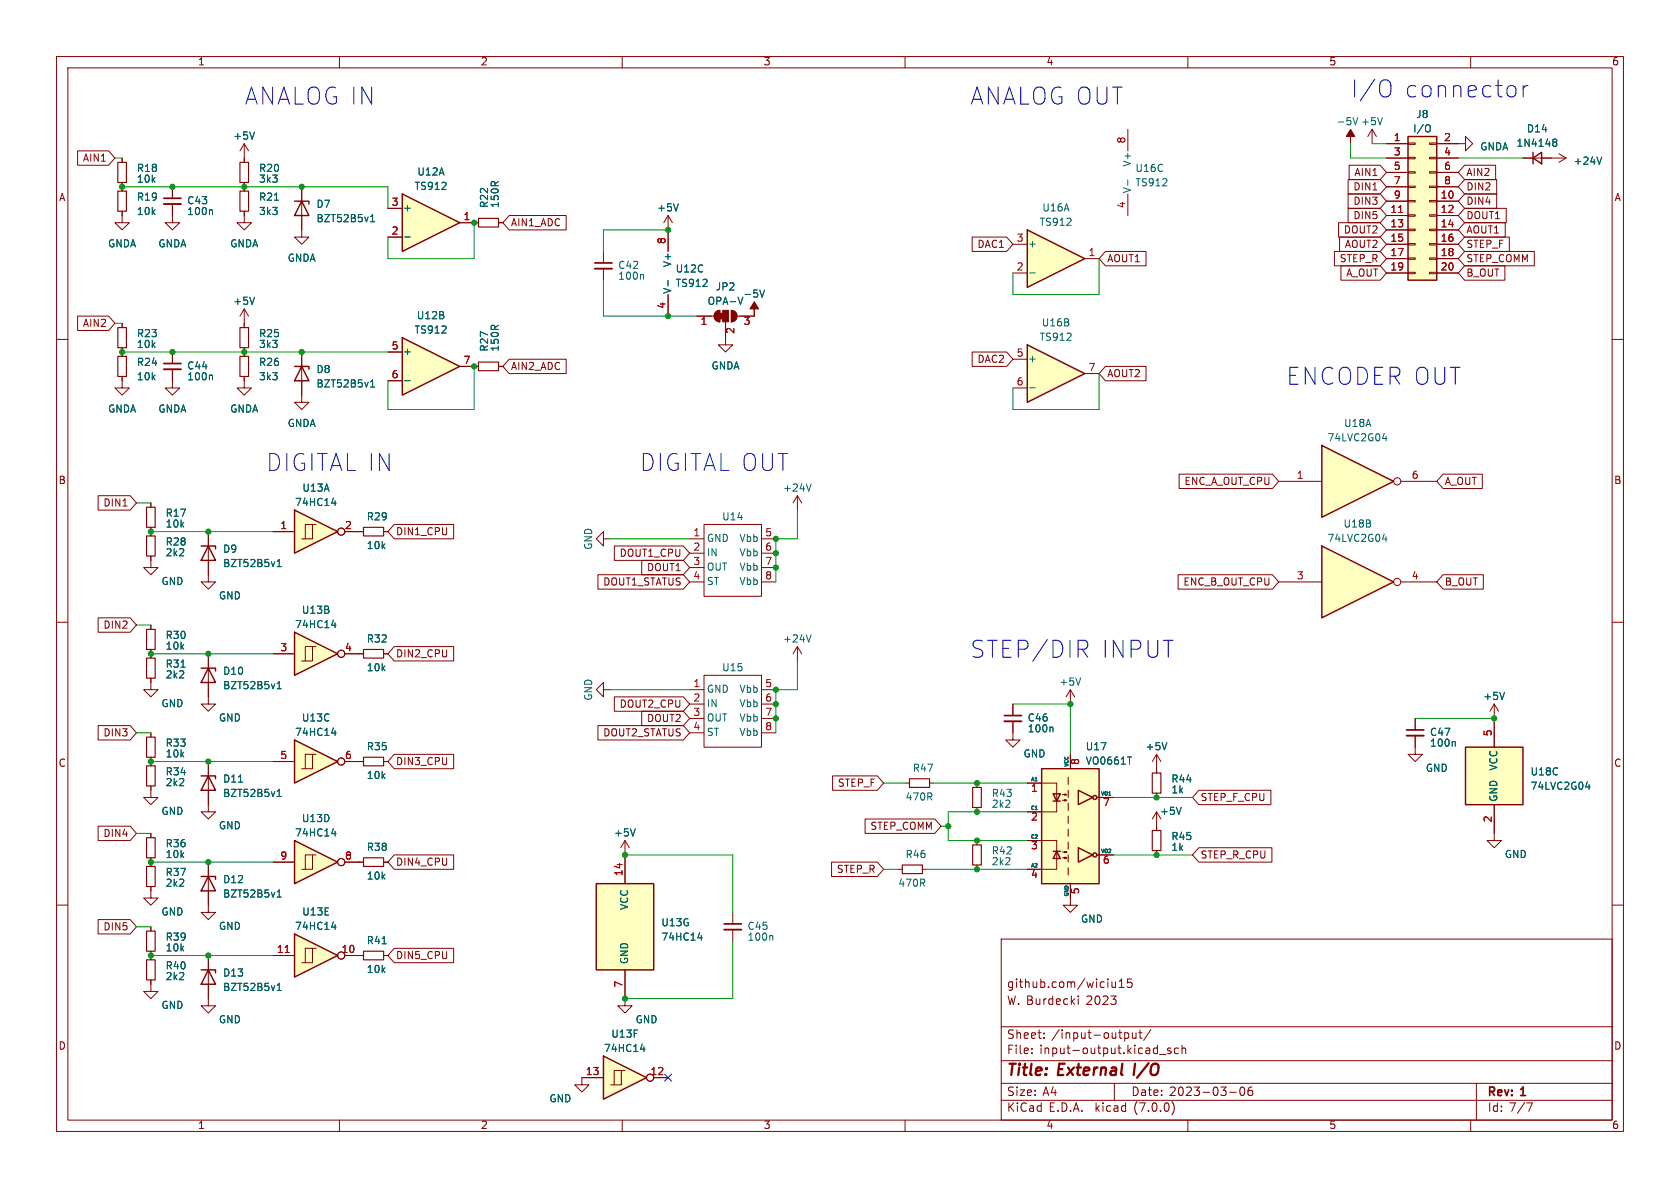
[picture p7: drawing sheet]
<svg xmlns="http://www.w3.org/2000/svg" width="297mm" height="210mm" viewBox="0 0 297 210" stroke-linecap="round" stroke-linejoin="round" font-family="sans-serif">
<defs><g id="words">
<g font-size="4.2" fill="#0000c2">
<text x="238.8" y="17.8">I/O</text>
<text x="248.1" y="17.8">connector</text>
<text x="43.2" y="19.1">ANALOG IN</text>
<text x="171.4" y="19.1">ANALOG OUT</text>
<text x="227.3" y="68.6">ENCODER OUT</text>
<text x="47" y="83.8">DIGITAL IN</text>
<text x="113" y="83.8">DIGITAL OUT</text>
<text x="171.4" y="116.8">STEP/DIR</text>
<text x="194.5" y="116.8">INPUT</text>
</g>
<g font-size="2.8" fill="#840000">
<text x="178" y="190.8">Title:</text>
<text x="187.1" y="190.8">External</text>
<text x="201.1" y="190.8">I/O</text>
</g>
<g font-size="2.1" fill="#840000">
<text x="178" y="177.9">W. Burdecki</text>
<text x="178" y="174.9">github.com/wiciu15</text>
<text x="192" y="177.9">2023</text>
<text x="178" y="183.9">Sheet:</text>
<text x="185.9" y="183.9">/input-output/</text>
<text x="178" y="186.6">File:</text>
<text x="183.8" y="186.6">input-output.kicad_sch</text>
<text x="178" y="196.8">KiCad</text>
<text x="178" y="194">Size:</text>
<text x="184.3" y="194">A4</text>
<text x="185.4" y="196.8">E.D.A.</text>
<text x="193.7" y="196.8">kicad</text>
<text x="200" y="194">Date:</text>
<text x="200.6" y="196.8">(7.0.0)</text>
<text x="206.7" y="194">2023-03-06</text>
<text x="263" y="194.2">Rev:</text>
<text x="263" y="196.8">Id: 7/7</text>
<text x="269" y="194.2">1</text>
</g>
<g font-size="1.8" fill="#840000">
<text x="35" y="11.8">1</text>
<text x="85" y="11.8">2</text>
<text x="135" y="11.8">3</text>
<text x="185" y="11.8">4</text>
<text x="235" y="11.8">5</text>
<text x="285" y="11.8">6</text>
<text x="14.5" y="28.9">AIN1</text>
<text x="10.4" y="35.8">A</text>
<text x="239.1" y="33.9">DIN1</text>
<text x="239.3" y="31.4">AIN1</text>
<text x="259.2" y="31.4">AIN2</text>
<text x="259.2" y="33.9">DIN2</text>
<text x="285.4" y="35.8">A</text>
<text x="90.3" y="40.3">AIN1_ADC</text>
<text x="237.4" y="41.6">DOUT2</text>
<text x="239.1" y="36.5">DIN3</text>
<text x="239.1" y="39">DIN5</text>
<text x="259.2" y="36.5">DIN4</text>
<text x="259.2" y="39">DOUT1</text>
<text x="259.2" y="41.6">AOUT1</text>
<text x="172.7" y="44.1">DAC1</text>
<text x="195.7" y="46.6">AOUT1</text>
<text x="236.7" y="46.6">STEP_R</text>
<text x="237.6" y="44.1">AOUT2</text>
<text x="259.2" y="44.1">STEP_F</text>
<text x="259.2" y="46.6">STEP_COMM</text>
<text x="237.9" y="49.2">A_OUT</text>
<text x="259.2" y="49.2">B_OUT</text>
<text x="14.5" y="58.1">AIN2</text>
<text x="90.3" y="65.7">AIN2_ADC</text>
<text x="172.7" y="64.4">DAC2</text>
<text x="195.7" y="67">AOUT2</text>
<text x="10.3" y="85.8">B</text>
<text x="18.2" y="89.8">DIN1</text>
<text x="209.3" y="86">ENC_A_OUT_CPU</text>
<text x="255.4" y="86">A_OUT</text>
<text x="285.3" y="85.8">B</text>
<text x="70" y="94.9">DIN1_CPU</text>
<text x="109.4" y="98.7">DOUT1_CPU</text>
<text x="114.3" y="101.2">DOUT1</text>
<text x="106.5" y="103.8">DOUT1_STATUS</text>
<text x="209.1" y="103.8">ENC_B_OUT_CPU</text>
<text x="255.4" y="103.8">B_OUT</text>
<text x="18.2" y="111.4">DIN2</text>
<text x="70" y="116.5">DIN2_CPU</text>
<text x="109.4" y="125.4">DOUT2_CPU</text>
<text x="18.2" y="130.5">DIN3</text>
<text x="106.5" y="130.5">DOUT2_STATUS</text>
<text x="114.3" y="127.9">DOUT2</text>
<text x="10.3" y="135.8">C</text>
<text x="70" y="135.5">DIN3_CPU</text>
<text x="285.3" y="135.8">C</text>
<text x="148" y="139.3">STEP_F</text>
<text x="212.2" y="141.9">STEP_F_CPU</text>
<text x="18.2" y="148.2">DIN4</text>
<text x="153.7" y="147">STEP_COMM</text>
<text x="70" y="153.3">DIN4_CPU</text>
<text x="147.8" y="154.6">STEP_R</text>
<text x="212.2" y="152">STEP_R_CPU</text>
<text x="18.2" y="164.7">DIN5</text>
<text x="70" y="169.8">DIN5_CPU</text>
<text x="10.3" y="185.8">D</text>
<text x="285.3" y="185.8">D</text>
<text x="35" y="199.8">1</text>
<text x="85" y="199.8">2</text>
<text x="135" y="199.8">3</text>
<text x="185" y="199.8">4</text>
<text x="235" y="199.8">5</text>
<text x="285" y="199.8">6</text>
</g>
<g font-size="1.8" fill="#006464">
<text x="236.2" y="22.4">-5V</text>
<text x="240.6" y="22.4">+5V</text>
<text x="249.8" y="23.7">I/O</text>
<text x="250.3" y="21.1">J8</text>
<text x="269.9" y="23.7">D14</text>
<text x="41.2" y="25">+5V</text>
<text x="200.2" y="29.6" transform="rotate(-90 200.2 29.6)">V+</text>
<text x="261.6" y="26.9">GNDA</text>
<text x="268" y="26.2">1N4148</text>
<text x="278.1" y="29.4">+24V</text>
<text x="24.1" y="32.6">10k</text>
<text x="24.1" y="30.7">R18</text>
<text x="24.1" y="35.8">R19</text>
<text x="45.7" y="35.8">R21</text>
<text x="45.7" y="30.7">R20</text>
<text x="45.7" y="32.6">3k3</text>
<text x="73.2" y="33.8">TS912</text>
<text x="73.7" y="31.3">U12A</text>
<text x="200.2" y="34.2" transform="rotate(-90 200.2 34.2)">V-</text>
<text x="200.7" y="30.7">U16C</text>
<text x="200.7" y="33.2">TS912</text>
<text x="24.1" y="38.3">10k</text>
<text x="33" y="36.4">C43</text>
<text x="33" y="38.3">100n</text>
<text x="45.7" y="38.3">3k3</text>
<text x="55.9" y="37">D7</text>
<text x="55.9" y="39.6">BZT52B5v1</text>
<text x="71.2" y="37.7">+</text>
<text x="86.6" y="36.8" transform="rotate(-90 86.6 36.8)">R22</text>
<text x="88.5" y="36.8" transform="rotate(-90 88.5 36.8)">150R</text>
<text x="116.1" y="37.7">+5V</text>
<text x="183.7" y="40.2">TS912</text>
<text x="184.2" y="37.7">U16A</text>
<text x="19" y="44">GNDA</text>
<text x="27.9" y="44">GNDA</text>
<text x="40.6" y="44">GNDA</text>
<text x="50.8" y="46.5">GNDA</text>
<text x="109.2" y="47.8">C42</text>
<text x="118.9" y="47.4" transform="rotate(-90 118.9 47.4)">V+</text>
<text x="181.7" y="44">+</text>
<text x="109.2" y="49.7">100n</text>
<text x="118.9" y="51.9" transform="rotate(-90 118.9 51.9)">V-</text>
<text x="119.4" y="48.5">U12C</text>
<text x="119.4" y="51">TS912</text>
<text x="126.5" y="51.6">JP2</text>
<text x="131.4" y="52.9">-5V</text>
<text x="24.1" y="59.9">R23</text>
<text x="41.2" y="54.2">+5V</text>
<text x="45.7" y="59.9">R25</text>
<text x="73.2" y="59.2">TS912</text>
<text x="73.6" y="56.7">U12B</text>
<text x="125" y="54.2">OPA-V</text>
<text x="184.1" y="58">U16B</text>
<text x="24.1" y="61.8">10k</text>
<text x="24.1" y="65">R24</text>
<text x="33" y="65.6">C44</text>
<text x="45.7" y="65">R26</text>
<text x="45.7" y="61.8">3k3</text>
<text x="71.2" y="63.1">+</text>
<text x="86.6" y="62.2" transform="rotate(-90 86.6 62.2)">R27</text>
<text x="88.5" y="62.2" transform="rotate(-90 88.5 62.2)">150R</text>
<text x="125.7" y="65.6">GNDA</text>
<text x="181.7" y="64.3">+</text>
<text x="183.7" y="60.5">TS912</text>
<text x="24.1" y="67.5">10k</text>
<text x="33" y="67.5">100n</text>
<text x="45.7" y="67.5">3k3</text>
<text x="55.9" y="66.2">D8</text>
<text x="55.9" y="68.8">BZT52B5v1</text>
<text x="19" y="73.2">GNDA</text>
<text x="27.9" y="73.2">GNDA</text>
<text x="40.6" y="73.2">GNDA</text>
<text x="50.8" y="75.8">GNDA</text>
<text x="237.5" y="75.8">U18A</text>
<text x="234.6" y="78.3">74LVC2G04</text>
<text x="52.1" y="89.7">74HC14</text>
<text x="53.4" y="87.2">U13A</text>
<text x="138.4" y="87.2">+24V</text>
<text x="29.2" y="91.6">R17</text>
<text x="29.2" y="93.5">10k</text>
<text x="64.8" y="92.3">R29</text>
<text x="127.6" y="92.3">U14</text>
<text x="237.5" y="93.5">U18B</text>
<text x="29.2" y="96.7">R28</text>
<text x="29.2" y="98.6">2k2</text>
<text x="39.4" y="98">D9</text>
<text x="39.4" y="100.5">BZT52B5v1</text>
<text x="64.8" y="97.3">10k</text>
<text x="105" y="97.2" transform="rotate(-90 105 97.2)">GND</text>
<text x="125" y="96.1">GND</text>
<text x="125" y="98.6">IN</text>
<text x="125" y="101.2">OUT</text>
<text x="130.6" y="96.1">Vbb</text>
<text x="130.6" y="98.6">Vbb</text>
<text x="130.6" y="101.2">Vbb</text>
<text x="234.6" y="96.1">74LVC2G04</text>
<text x="28.5" y="103.7">GND</text>
<text x="38.6" y="106.2">GND</text>
<text x="125" y="103.7">ST</text>
<text x="130.6" y="103.7">Vbb</text>
<text x="29.2" y="113.2">R30</text>
<text x="52.1" y="111.3">74HC14</text>
<text x="53.3" y="108.8">U13B</text>
<text x="64.8" y="113.9">R32</text>
<text x="138.4" y="113.9">+24V</text>
<text x="29.2" y="115.1">10k</text>
<text x="29.2" y="118.3">R31</text>
<text x="39.4" y="119.6">D10</text>
<text x="64.8" y="118.9">10k</text>
<text x="127.6" y="118.9">U15</text>
<text x="28.5" y="125.3">GND</text>
<text x="29.2" y="120.2">2k2</text>
<text x="39.4" y="122.1">BZT52B5v1</text>
<text x="105" y="123.9" transform="rotate(-90 105 123.9)">GND</text>
<text x="125" y="122.7">GND</text>
<text x="125" y="125.3">IN</text>
<text x="130.6" y="122.7">Vbb</text>
<text x="130.6" y="125.3">Vbb</text>
<text x="187.2" y="121.5">+5V</text>
<text x="262.2" y="124">+5V</text>
<text x="38.6" y="127.8">GND</text>
<text x="52.1" y="130.4">74HC14</text>
<text x="53.3" y="127.8">U13C</text>
<text x="125" y="127.8">OUT</text>
<text x="125" y="130.4">ST</text>
<text x="130.6" y="127.8">Vbb</text>
<text x="130.6" y="130.4">Vbb</text>
<text x="181.6" y="127.8">C46</text>
<text x="181.6" y="129.7">100n</text>
<text x="252.7" y="130.4">C47</text>
<text x="29.2" y="132.3">R33</text>
<text x="29.2" y="134.2">10k</text>
<text x="29.2" y="137.4">R34</text>
<text x="64.8" y="132.9">R35</text>
<text x="64.8" y="138">10k</text>
<text x="161.3" y="136.7">R47</text>
<text x="180.9" y="134.2">GND</text>
<text x="191.9" y="132.9">U17</text>
<text x="191.9" y="135.4">VO0661T</text>
<text x="202.5" y="132.9">+5V</text>
<text x="252" y="136.7">GND</text>
<text x="252.7" y="132.3">100n</text>
<text x="265" y="136.3" transform="rotate(-90 265 136.3)">VCC</text>
<text x="270.5" y="137.4">U18C</text>
<text x="29.2" y="139.3">2k2</text>
<text x="39.4" y="138.6">D11</text>
<text x="39.4" y="141.2">BZT52B5v1</text>
<text x="160" y="141.8">470R</text>
<text x="175.3" y="141.2">R43</text>
<text x="175.3" y="143.1">2k2</text>
<text x="207" y="138.6">R44</text>
<text x="207" y="140.5">1k</text>
<text x="265" y="141.7" transform="rotate(-90 265 141.7)">GND</text>
<text x="270.5" y="139.9">74LVC2G04</text>
<text x="28.5" y="144.3">GND</text>
<text x="38.6" y="146.9">GND</text>
<text x="52.1" y="148.1">74HC14</text>
<text x="53.3" y="145.6">U13D</text>
<text x="108.5" y="148.1">+5V</text>
<text x="205" y="144.3">+5V</text>
<text x="207" y="148.8">R45</text>
<text x="29.2" y="150.1">R36</text>
<text x="29.2" y="152">10k</text>
<text x="29.2" y="155.1">R37</text>
<text x="64.8" y="150.7">R38</text>
<text x="64.8" y="155.8">10k</text>
<text x="160" y="152">R46</text>
<text x="175.3" y="151.3">R42</text>
<text x="175.3" y="153.2">2k2</text>
<text x="207" y="150.7">1k</text>
<text x="266" y="152">GND</text>
<text x="29.2" y="157">2k2</text>
<text x="39.4" y="156.4">D12</text>
<text x="39.4" y="158.9">BZT52B5v1</text>
<text x="111.3" y="161" transform="rotate(-90 111.3 161)">VCC</text>
<text x="158.8" y="157">470R</text>
<text x="28.5" y="162.1">GND</text>
<text x="29.2" y="166.6">R39</text>
<text x="38.6" y="164.7">GND</text>
<text x="52.1" y="164.7">74HC14</text>
<text x="53.4" y="162.1">U13E</text>
<text x="64.8" y="167.2">R41</text>
<text x="116.8" y="164">U13G</text>
<text x="116.8" y="166.6">74HC14</text>
<text x="132.1" y="164.7">C45</text>
<text x="132.1" y="166.6">100n</text>
<text x="191" y="163.4">GND</text>
<text x="29.2" y="168.5">10k</text>
<text x="29.2" y="171.6">R40</text>
<text x="29.2" y="173.5">2k2</text>
<text x="39.4" y="172.9">D13</text>
<text x="64.8" y="172.3">10k</text>
<text x="111.3" y="170.4" transform="rotate(-90 111.3 170.4)">GND</text>
<text x="28.5" y="178.6">GND</text>
<text x="39.4" y="175.5">BZT52B5v1</text>
<text x="38.6" y="181.2">GND</text>
<text x="108" y="183.7">U13F</text>
<text x="112.3" y="181.2">GND</text>
<text x="106.7" y="186.2">74HC14</text>
<text x="97.1" y="195.1">GND</text>
</g>
<g font-size="1.8" fill="#a90000">
<text x="199.1" y="25.4" transform="rotate(-90 199.1 25.4)">8</text>
<text x="246.3" y="25.1">1</text>
<text x="246.3" y="27.7">3</text>
<text x="255.2" y="25.1">2</text>
<text x="255.2" y="27.7">4</text>
<text x="246.3" y="30.2">5</text>
<text x="246.3" y="32.8">7</text>
<text x="246.3" y="35.3">9</text>
<text x="254.6" y="35.3">10</text>
<text x="255.2" y="30.2">6</text>
<text x="255.2" y="32.8">8</text>
<text x="69.2" y="41.7">2</text>
<text x="69.2" y="36.6">3</text>
<text x="81.9" y="39.1">1</text>
<text x="199.1" y="36.9" transform="rotate(-90 199.1 36.9)">4</text>
<text x="245.7" y="37.8">11</text>
<text x="245.7" y="40.4">13</text>
<text x="254.6" y="37.8">12</text>
<text x="254.6" y="40.4">14</text>
<text x="117.9" y="43.2" transform="rotate(-90 117.9 43.2)">8</text>
<text x="179.7" y="42.9">3</text>
<text x="192.4" y="45.5">1</text>
<text x="245.7" y="42.9">15</text>
<text x="245.7" y="45.5">17</text>
<text x="254.6" y="42.9">16</text>
<text x="254.6" y="45.5">18</text>
<text x="179.7" y="48">2</text>
<text x="245.7" y="48">19</text>
<text x="254.6" y="48">20</text>
<text x="117.9" y="54.6" transform="rotate(-90 117.9 54.6)">4</text>
<text x="123.8" y="57.8">1</text>
<text x="130.2" y="59.1" transform="rotate(-90 130.2 59.1)">2</text>
<text x="131.4" y="57.8">3</text>
<text x="69.2" y="62">5</text>
<text x="81.9" y="64.5">7</text>
<text x="179.7" y="63.2">5</text>
<text x="192.4" y="65.8">7</text>
<text x="69.2" y="67.1">6</text>
<text x="179.7" y="68.3">6</text>
<text x="229.2" y="84.8">1</text>
<text x="249.5" y="84.8">6</text>
<text x="49.5" y="93.7">1</text>
<text x="60.9" y="93.7">2</text>
<text x="122.5" y="95">1</text>
<text x="135.2" y="95">5</text>
<text x="122.5" y="97.5">2</text>
<text x="122.5" y="100.1">3</text>
<text x="135.2" y="97.5">6</text>
<text x="135.2" y="100.1">7</text>
<text x="122.5" y="102.6">4</text>
<text x="135.2" y="102.6">8</text>
<text x="229.2" y="102.6">3</text>
<text x="249.5" y="102.6">4</text>
<text x="49.5" y="115.3">3</text>
<text x="60.9" y="115.3">4</text>
<text x="122.5" y="121.7">1</text>
<text x="122.5" y="124.2">2</text>
<text x="135.2" y="121.7">5</text>
<text x="135.2" y="124.2">6</text>
<text x="122.5" y="126.7">3</text>
<text x="122.5" y="129.3">4</text>
<text x="135.2" y="126.7">7</text>
<text x="135.2" y="129.3">8</text>
<text x="263.9" y="130.2" transform="rotate(-90 263.9 130.2)">5</text>
<text x="49.5" y="134.4">5</text>
<text x="60.9" y="134.4">6</text>
<text x="191.1" y="135.3" transform="rotate(-90 191.1 135.3)">8</text>
<text x="182.2" y="140.3">1</text>
<text x="194.9" y="142.9">7</text>
<text x="182.2" y="145.4">2</text>
<text x="263.9" y="145.4" transform="rotate(-90 263.9 145.4)">2</text>
<text x="49.5" y="152.1">9</text>
<text x="60.9" y="152.1">8</text>
<text x="110.2" y="154.9" transform="rotate(-90 110.2 154.9)">14</text>
<text x="182.2" y="150.5">3</text>
<text x="182.2" y="155.6">4</text>
<text x="194.9" y="153">6</text>
<text x="191.1" y="158.1" transform="rotate(-90 191.1 158.1)">5</text>
<text x="48.9" y="168.7">11</text>
<text x="60.3" y="168.7">10</text>
<text x="110.2" y="174.7" transform="rotate(-90 110.2 174.7)">7</text>
<text x="103.5" y="190.2">13</text>
<text x="114.9" y="190.2">12</text>
</g>
<g font-size=".9" fill="#006464">
<text x="189" y="135.7" transform="rotate(-90 189 135.7)">VCC</text>
<text x="182.1" y="143.3">C1</text>
<text x="182.2" y="138.2">A1</text>
<text x="194.5" y="140.7">VO1</text>
<text x="182.1" y="148.3">C2</text>
<text x="182.2" y="153.4">A2</text>
<text x="194.5" y="150.9">VO2</text>
<text x="189" y="158.6" transform="rotate(-90 189 158.6)">GND</text>
</g>
</g></defs>
<g fill="none" stroke="#840000" stroke-width=".18">
<path d="M10 10h277v190h-277zM12 12h273v186h-273zM60 10v2M110 10v2M160 10v2M210 10v2M260 10v2M10 60h2M285 60h2M10 110h2M285 110h2M250.2 127v2"/>
<path d="M250.2 130v2.1M10 160h2M285 160h2M177 166h108v32h-108zM190.5 176.1l.1 .1M190.6 176.1v.1M190.6 176.6v1M190.7 176.1l-.1 .1M196.6 173.6v.9l.4 .1 .2-.2M197.2 173.6v1M197.9 174.6h.8M197.9 173.5l.4-.4v1.5"/>
<path d="M200.1 173.1h-.7l-.1 .7 .2-.2 .5 .1 .1 .2v.5l-.2 .2-.6-.2M60 198v2M110 198v2M160 198v2M177 194.5h108M177 191.5h108M177 187.5h108M177 181.5h108M182.4 186.1v.2M182.4 185.3v.2M184.6 183.4v.2M184.6 182.6v.2"/>
<path d="M197 191.5v3M198.8 182.6h.5l.2 .2v.5l-.1 .2h-.6M200.2 182.6l.1 .9 .3 .1 .2-.2M200.8 182.6v1M201.3 182.6h.6M201.5 182.1v1.2l.4 .3M203.5 182l-1.3 1.9M205 186.4h1.1M207 185.3h-.4l-.2 .2 .1 .2 .5 .1v.4h-.6M207.2 194.8a1.74 1.74 0 0 1 0 2.2M208.3 185.3h-.4l-.3 .2v.5l.2 .2h.5M209 185.4l.2-.1h.3l.1 1"/>
<path d="M209 184.8v1.5M210 198v2M217.4 193.1h1.1M219.4 192.2h.1a.81 .81 0 0 1 .6 .6 .81 .81 0 0 1-.3 .8l-.1 .1a.81 .81 0 0 1-.6-.7 .81 .81 0 0 1 .3-.8zM221.3 192.2a.59 .59 0 0 0-.7 .6v.6l.2 .2 .4 .1 .2-.2 .1-.5-.2-.2-.4-.1-.3 .3M260 198v2M261 191.5v6.5M269.9 195h1l-.6 1.5"/>
</g>
<path d="M248.7 130h3" fill="none" stroke="#840000" stroke-width=".33"/>
<path d="M248.7 129h3" fill="none" stroke="#840000" stroke-width=".3"/>
<path d="M257.1 131.1l.2 .2v.6" fill="none" stroke="#006464" stroke-width=".18"/>
<path d="M52.1 165.1l7.6 3.8-7.6 3.8z" fill="#ffffc2"/>
<path d="M52.1 165.1l7.6 3.8-7.6 3.8z" fill="none" stroke="#840000" stroke-width=".25"/>
<g fill="none" stroke="#840000" stroke-width=".18">
<path d="M43.2 38.1v1.3h1.2l-1.2 1.2-1.3-1.2h1.3M172.7 138.4v.8M179.1 129.5v1.3h1.2l-1.2 1.3-1.3-1.3h1.3M63.5 152.4h.8M67.8 152.4h.8M172.7 142.7v.8M172.7 148.6v.8M172.7 152.9v.8M48.3 168.9h3.8M55.2 167.6h-1.2v2.6M55.9 167.6h-.7v2.6h-1.9M61 168.9h2.5"/>
<circle cx="60.3" cy="168.9" r=".63"/>
</g>
<path d="M50.4 168.4h.7" fill="none" stroke="#a90000" stroke-width=".18"/>
<path d="M58.6 163.9h.8M59.2 163.5v.8" fill="none" stroke="#006464" stroke-width=".18"/>
<path d="M172 139.2h1.5v3.5h-1.5zM64.3 151.6h3.5v1.6h-3.5zM172 149.4h1.5v3.5h-1.5z" fill="none" stroke="#840000" stroke-width=".2"/>
<path d="M233.7 96.5l12.7 6.4-12.7 6.3z" fill="#ffffc2"/>
<path d="M233.7 96.5l12.7 6.4-12.7 6.3z" fill="none" stroke="#840000" stroke-width=".25"/>
<g fill="none" stroke="#840000" stroke-width=".18">
<path d="M226.1 102.9h7.6M247.6 102.9h6.4"/>
<circle cx="247" cy="102.9" r=".63"/>
</g>
<path d="M244.4 95.3h.8M245 94.9v.8" fill="none" stroke="#006464" stroke-width=".18"/>
<path d="M233.7 78.7l12.7 6.4-12.7 6.3z" fill="#ffffc2"/>
<path d="M233.7 78.7l12.7 6.4-12.7 6.3z" fill="none" stroke="#840000" stroke-width=".25"/>
<g fill="none" stroke="#840000" stroke-width=".18">
<path d="M226.1 85.1h7.6M247.6 85.1h6.4M179.1 124.5v2M179.1 127.5v2M189.2 121.9l-.7 1.3M189.2 121.9v2.6M189.2 121.9l.8 1.3"/>
<circle cx="247" cy="85.1" r=".63"/>
</g>
<path d="M244.4 77.5h.8M245 77.1v.8M191 119.8l-.4 1.3M186 128.5l.2 .2v.7" fill="none" stroke="#006464" stroke-width=".18"/>
<path d="M177.5 127.5h3.1" fill="none" stroke="#840000" stroke-width=".33"/>
<path d="M177.5 126.5h3.1" fill="none" stroke="#840000" stroke-width=".3"/>
<path d="M181.6 61l10.2 5-10.2 5.1z" fill="#ffffc2"/>
<g fill="none" stroke="#840000" stroke-width=".25">
<path d="M181.6 61l10.2 5-10.2 5.1zM184.1 135.9h10.2v20.3h-10.2zM190.6 139.7l2.6 1.3-2.6 1.2zM186.2 140.3h1.3l-.7 1.3zM186.2 150.5h1.3M186.2 141.6h1.3M186.8 150.5l.7 1.3h-1.3zM190.6 149.9l2.6 1.2-2.6 1.3zM193.9 151.1h.5M193.9 141h.7"/>
<circle cx="193.5" cy="151.1" r=".36"/>
<circle cx="193.5" cy="141" r=".36"/>
</g>
<g fill="none" stroke="#840000" stroke-width=".18">
<path d="M199.4 22.9v3.8M199.4 34.3v3.8M179.1 63.5h2.5M179.1 68.6h2.5M191.8 66h2.5M181.6 138.4h2.5M184.3 138.4h2.5v3.3M188.8 137.4v1.3M188.8 139.7v1.3M189.2 133.4v2.5M204.5 133.4l-.8 1.2M204.5 133.4v2.5"/>
<path d="M204.5 133.4l.7 1.2M181.6 143.5h2.5M181.6 148.6h2.5M181.6 153.7h2.5M184.3 148.6h2.5v3.3M186.8 151.8v1.9h-2.5M186.8 141.6v1.9h-2.5M187.8 151.6h.8l-.4 .2v-.3l.4 .1M187.8 150.6h.8l-.4 .1v-.2l.4 .1M187.8 141.5h.8l-.4 .1v-.2l.4 .1M187.8 140.5h.8l-.4 .1v-.3l.4 .2M188.8 142v1.3"/>
<path d="M188.8 144.3v1.2M188.8 146.6v1.2M188.8 148.8v1.3M188.8 151.1v1.3M188.8 153.4v1.3M189.2 156.2v3.8h1.3l-1.3 1.3-1.2-1.3h1.2M194.3 151.1h2.5M194.3 141h2.5"/>
</g>
<path d="M199.4 31.8v1M239.2 20.8l.4 1.3 .4-1.3M182 68.6h1M199.3 133.8h.7M206.3 131.3l-.4 1.2" fill="none" stroke="#006464" stroke-width=".18"/>
<path d="M238.8 22.9l.7 1.2h-.7v1.3v-1.3h-.8z" fill="#840000" stroke="#840000" stroke-width=".18"/>
<path d="M184.1 135.9h10.2v20.3h-10.2z" fill="#ffffc2" stroke="#ffffc2" stroke-width=".18"/>
<path d="M181.6 40.6l10.2 5.1-10.2 5.1z" fill="#ffffc2"/>
<path d="M248.9 24.1h5.1v25.4h-5.1zM271 27.9l1.5-1v2.1zM271 26.9v2.1M181.6 40.6l10.2 5.1-10.2 5.1zM259.1 132.1h10.1v10.1h-10.1z" fill="none" stroke="#840000" stroke-width=".25"/>
<g fill="none" stroke="#840000" stroke-width=".18">
<path d="M43.2 33v.8M43.2 37.3v.8M242.6 22.9l-.8 1.2M242.6 22.9v2.5M242.6 22.9l.7 1.2M245.1 27.9h3.8M245.1 25.4h3.8M245.1 35.6h3.8M245.1 38.1h3.8M245.1 30.5h3.8M245.1 33h3.8M248.9 38h1.3v.2h-1.3z"/>
<path d="M248.9 35.4h1.3v.3h-1.3zM248.9 32.9h1.3v.2h-1.3zM248.9 30.4h1.3v.2h-1.3zM248.9 27.8h1.3v.3h-1.3zM248.9 25.3h1.3v.2h-1.3zM252.7 38h1.3v.2h-1.3zM252.7 35.4h1.3v.3h-1.3zM252.7 32.9h1.3v.2h-1.3zM252.7 30.4h1.3v.2h-1.3zM252.7 27.8h1.3v.3h-1.3zM252.7 25.3h1.3v.2h-1.3zM254 25.4h5.1v-1.3l1.2 1.3-1.2 1.3v-1.3"/>
<path d="M254 27.9h3.8M254 35.6h3.8M254 38.1h3.8M254 30.5h3.8M254 33h3.8M269.2 27.9h7.7M275.6 27.2l1.3 .7M276.9 27.9l-1.3 .8M179.1 48.3h2.5M179.1 43.2h2.5M191.8 45.7h2.5M245.1 45.7h3.8"/>
<path d="M245.1 48.3h3.8M245.1 43.2h3.8M245.1 40.6h3.8M248.9 48.1h1.3v.3h-1.3zM248.9 45.6h1.3v.2h-1.3zM248.9 43.1h1.3v.2h-1.3zM248.9 40.5h1.3v.3h-1.3zM252.7 48.1h1.3v.3h-1.3zM252.7 45.6h1.3v.2h-1.3zM252.7 43.1h1.3v.2h-1.3zM252.7 40.5h1.3v.3h-1.3zM254 45.7h3.8"/>
<path d="M254 48.3h3.8M254 43.2h3.8M254 40.6h3.8M53.3 69.9v1.2h1.3l-1.3 1.3-1.2-1.3h1.2M36.8 101.6v1.3h1.3l-1.3 1.2-1.2-1.2h1.2M250.2 132.1v1.3h1.3l-1.3 1.2-1.3-1.2h1.3M264.2 124.5l-.8 1.2M264.2 124.5v7.6M264.2 124.5l.7 1.2M264.2 142.2v5.1"/>
</g>
<path d="M244.4 20.8l-.4 1.3M252.7 22.1a.9 .9 0 0 1 0 1.2M274.7 24.6h.3l.2 .2-.2 .3M274.7 25.1h.3M275 25.1l.2 .3v.2l-.2 .3h-.3M283.2 27.8l-.5 1.2M182 48.2h1M266 122.4l-.4 1.3M280.3 139.1h.8M280.9 138.7v.8" fill="none" stroke="#006464" stroke-width=".18"/>
<path d="M42.4 33.8h1.5v3.5h-1.5z" fill="none" stroke="#840000" stroke-width=".2"/>
<g fill="#ffffc2" stroke="#ffffc2" stroke-width=".18">
<path d="M248.9 24.1h5.1v25.4h-5.1z"/>
<path d="M259.1 132.1h10.1v10.1h-10.1z"/>
</g>
<path d="M247.3 37.6h.7" fill="none" stroke="#a90000" stroke-width=".18"/>
<path d="M52.1 111.8l7.6 3.8-7.6 3.8z" fill="#ffffc2"/>
<path d="M52.1 111.8l7.6 3.8-7.6 3.8z" fill="none" stroke="#840000" stroke-width=".25"/>
<g fill="none" stroke="#840000" stroke-width=".18">
<path d="M43.2 27.9v.8M43.2 32.3v.7M48.3 115.6h3.8M55.2 114.3h-1.2v2.5M55.9 114.3h-.7v2.5h-1.9M61 115.6h2.5M203.7 144.8l.8-1.3v3.3M204.5 150.4v.7M264.2 147.3v1.3h1.2l-1.2 1.3-1.3-1.3h1.3"/>
<circle cx="60.3" cy="115.6" r=".63"/>
</g>
<path d="M58.6 110.5h.8M59.2 110.1v.9M208.8 142.7l-.4 1.3" fill="none" stroke="#006464" stroke-width=".18"/>
<path d="M42.4 28.7h1.5v3.6h-1.5zM203.7 146.8h1.5v3.6h-1.5z" fill="none" stroke="#840000" stroke-width=".2"/>
<path d="M52.1 90.2l7.6 3.8-7.6 3.8z" fill="#ffffc2"/>
<path d="M52.1 64.8h2.5v.5M53.3 64.8l1.3 2.5h-2.5zM35.6 96.5h2.5v.5M36.8 96.5l1.3 2.6h-2.5zM52.1 90.2l7.6 3.8-7.6 3.8zM35.6 118.1h2.5v.5M36.8 118.1l1.3 2.6h-2.5z" fill="none" stroke="#840000" stroke-width=".25"/>
<g fill="none" stroke="#840000" stroke-width=".18">
<path d="M30.5 33v2.1M30.5 36.1v2M43.2 62.2v.8M43.2 66.5v.8M53.3 62.2v7.7M83.8 64.8h.8M88.1 64.8h.8M26.7 88.9v.8M26.7 93.2v.8M36.8 94v7.6M48.3 94h3.8M55.2 92.7h-1.2v2.6"/>
<path d="M55.9 92.7h-.7v2.6h-1.9M61 94h3.3M67.8 94h.8M36.8 115.6v8.9h1.3l-1.3 1.2-1.2-1.2h1.2M26.7 129.5v.8M26.7 133.9v.7M204.5 135.9v.8M204.5 140.2v.8"/>
<circle cx="60.3" cy="94" r=".63"/>
</g>
<path d="M37.4 37.1l.2 .2v.6M65.5 68.4h.7M65.5 67.5l.4-.4v1.3M49 99.3l.4-.4v1.3M58.6 88.9h.8M59.2 88.5v.9M49 100.2h.7M49 120.8l.4-.3v1.3M49 121.8h.7" fill="none" stroke="#006464" stroke-width=".18"/>
<path d="M42.4 63h1.5v3.5h-1.5zM84.6 64h3.5v1.5h-3.5zM25.9 89.7h1.5v3.5h-1.5zM64.3 93.2h3.5v1.5h-3.5zM25.9 130.3h1.5v3.6h-1.5zM203.7 136.7h1.5v3.5h-1.5z" fill="none" stroke="#840000" stroke-width=".2"/>
<path d="M29 36.1h3" fill="none" stroke="#840000" stroke-width=".33"/>
<path d="M29 35.1h3" fill="none" stroke="#840000" stroke-width=".3"/>
<path d="M71.1 59.7l10.2 5.1-10.2 5.1z" fill="#ffffc2"/>
<path d="M71.1 59.7l10.2 5.1-10.2 5.1z" fill="none" stroke="#840000" stroke-width=".25"/>
<path d="M68.6 62.2h2.5M68.6 67.3h2.5M81.3 64.8h2.5M26.7 98.3v2h1.2l-1.2 1.3-1.3-1.3h1.3M26.7 94v.7M26.7 110.5v.8M26.7 114.8v.8M26.7 120.7v1.2h1.2l-1.2 1.3-1.3-1.3h1.3" fill="none" stroke="#840000" stroke-width=".18"/>
<path d="M71.5 67.3h1" fill="none" stroke="#006464" stroke-width=".18"/>
<path d="M25.9 94.7h1.5v3.6h-1.5zM25.9 111.3h1.5v3.5h-1.5z" fill="none" stroke="#840000" stroke-width=".2"/>
<path d="M71.1 34.3l10.2 5.1-10.2 5.1z" fill="#ffffc2"/>
<path d="M71.1 34.3l10.2 5.1-10.2 5.1zM105.4 156.2h10.2v15.3h-10.2z" fill="none" stroke="#840000" stroke-width=".25"/>
<g fill="none" stroke="#840000" stroke-width=".18">
<path d="M68.6 36.8h2.5M81.3 39.4h3.3M88.1 39.4h.8M118.1 38.1l-.8 1.3M118.1 38.1v6.4M118.1 38.1l.8 1.3M68.6 41.9h2.5M106.7 44.5v2M106.7 47.5v2M118.1 52.1v3.8M123.2 55.9h3M126.6 55.1l.7-.2v2a1.02 1.02 0 0 1-1-.7 1.02 1.02 0 0 1 .3-1.1z"/>
<path d="M128.3 56.9v4.1h1.2l-1.2 1.2-1.3-1.2h1.3M129.3 54.9a1.02 1.02 0 0 1 1 1 1.02 1.02 0 0 1-1 1zM130.3 55.9h3M30.5 67.3v1.3h1.2l-1.2 1.3-1.3-1.3h1.3M43.2 67.3v1.3h1.2l-1.2 1.3-1.3-1.3h1.3M106.7 95.3v-1.3l-1.3 1.3 1.3 1.2v-1.2h1.2M121.9 95.3h2.6M121.9 97.8h2.6M124.5 92.7h10.1v12.7h-10.1zM134.6 95.3h2.6M134.6 97.8h2.6M26.7 115.6v.7"/>
<path d="M26.7 119.9v.8M121.9 100.3h2.6M121.9 102.9h2.6M124.5 119.4h10.1v12.7h-10.1zM134.6 100.3h2.6M134.6 102.9h2.6M141 114.3l-.8 1.3M141 114.3v2.5M141 114.3l.7 1.3M106.7 121.9v-1.2l-1.3 1.2 1.3 1.3v-1.3h1.2M121.9 121.9h2.6M121.9 124.5h2.6"/>
<path d="M121.9 127h2.6M121.9 129.5h2.6M134.6 121.9h2.6M134.6 124.5h2.6M134.6 127h2.6M134.6 129.5h2.6M160 138.4h.8M164.3 138.4h.8M110.5 148.6l-.8 1.3M110.5 148.6v7.6M110.5 148.6l.8 1.3M158.7 153.7h.8"/>
<path d="M163.1 153.7h.7M110.5 171.5v5M129.5 161.3v2M129.5 164.3v2.1M102.9 190.5v1.3h1.2l-1.2 1.2-1.3-1.2h1.3"/>
</g>
<path d="M119.9 36l-.4 1.3M71.5 41.9h1M113.6 48.5l.2 .2v.7M118.1 49.6v1M131.3 52.5l-.4 1.3M134.3 51.3l.4 1.2 .5-1.2M143.4 112.2l-.4 1.3M112.3 146.5l-.4 1.3M123.4 165.8h.8M124 165.4v.8M136.4 165.4l.2 .1v.7" fill="none" stroke="#006464" stroke-width=".18"/>
<path d="M84.6 38.6h3.5v1.5h-3.5zM25.9 116.3h1.5v3.6h-1.5zM160.8 137.7h3.5v1.5h-3.5zM159.5 152.9h3.6v1.5h-3.6z" fill="none" stroke="#840000" stroke-width=".2"/>
<path d="M105.2 47.5h3M128 164.3h3.1" fill="none" stroke="#840000" stroke-width=".33"/>
<path d="M105.2 46.5h3M128 163.3h3.1" fill="none" stroke="#840000" stroke-width=".3"/>
<g fill="#840000" stroke="#840000" stroke-width=".18">
<path d="M127.3 55.4h.5v1h-.5z"/>
<path d="M126.6 55.1l.7-.2v2a1.02 1.02 0 0 1-1-.7 1.02 1.02 0 0 1 .3-1.1z"/>
<path d="M127.8 54.9h1v2h-1z"/>
<path d="M129.3 54.9a1.02 1.02 0 0 1 1 1 1.02 1.02 0 0 1-1 1z"/>
<path d="M133.3 53.3l.8 1.3h-.8v1.3v-1.3h-.7z"/>
</g>
<path d="M105.4 156.2h10.2v15.3h-10.2z" fill="#ffffc2" stroke="#ffffc2" stroke-width=".18"/>
<path d="M106.7 186.7l7.6 3.8-7.6 3.8z" fill="#ffffc2"/>
<path d="M106.7 186.7l7.6 3.8-7.6 3.8z" fill="none" stroke="#840000" stroke-width=".25"/>
<g fill="none" stroke="#840000" stroke-width=".18">
<path d="M21.6 27.9v.8M21.6 32.3v.7M43.2 54.6v3.3M43.2 54.6l-.8 1.3M43.2 54.6l.7 1.3M30.5 62.2v2.1M30.5 65.3v2M43.2 61.5v.7M141 87.6l-.8 1.3M141 87.6v2.6M141 87.6l.7 1.3M110.5 176.5v1.3h1.3l-1.3 1.3-1.3-1.3h1.3"/>
<path d="M102.9 190.5h3.8M109.9 189.2h-1.3v2.6M110.5 189.2h-.6v2.6h-2M115.6 190.5h2.5"/>
<circle cx="114.9" cy="190.5" r=".63"/>
</g>
<path d="M45 52.5l-.4 1.3M37.4 66.3l.2 .2v.6M143.4 85.6l-.4 1.2M113.2 185.5h.8M113.8 185v.9" fill="none" stroke="#006464" stroke-width=".18"/>
<path d="M20.8 28.7h1.6v3.6h-1.6zM42.4 57.9h1.5v3.6h-1.5z" fill="none" stroke="#840000" stroke-width=".2"/>
<path d="M29 65.3h3" fill="none" stroke="#840000" stroke-width=".33"/>
<path d="M29 64.3h3" fill="none" stroke="#840000" stroke-width=".3"/>
<path d="M52.1 130.8l7.6 3.8-7.6 3.8z" fill="#ffffc2"/>
<path d="M35.6 137.2h2.5v.5M36.8 137.2l1.3 2.5h-2.5zM52.1 130.8l7.6 3.8-7.6 3.8zM35.6 154.9h2.5v.5M36.8 154.9l1.3 2.6h-2.5zM35.6 171.5h2.5v.5M36.8 171.5l1.3 2.5h-2.5z" fill="none" stroke="#840000" stroke-width=".25"/>
<g fill="none" stroke="#840000" stroke-width=".18">
<path d="M21.6 37.3v2.1h1.3l-1.3 1.2-1.3-1.2h1.3M21.6 33v.8M30.5 38.1v1.3h1.2l-1.2 1.2-1.3-1.2h1.3M43.2 25.4l-.8 1.3M43.2 25.4v2.5M43.2 25.4l.7 1.3M21.6 57.2v.7M53.3 40.6v1.3h1.3l-1.3 1.3-1.2-1.3h1.2M21.6 66.5v2.1h1.3l-1.3 1.3-1.3-1.3h1.3M21.6 61.5v1.5M63.5 115.6h.8M67.8 115.6h.8"/>
<path d="M26.7 138.9v2.1h1.2l-1.2 1.2-1.3-1.2h1.3M26.7 134.6v.8M36.8 134.6v8.9h1.3l-1.3 1.3-1.2-1.3h1.2M48.3 134.6h3.8M55.2 133.4h-1.2v2.5M55.9 133.4h-.7v2.5h-1.9M61 134.6h3.3M67.8 134.6h.8M26.7 156.7v2.1h1.2l-1.2 1.2-1.3-1.2h1.3M26.7 147.3v.8M26.7 151.6v1.6M36.8 152.4v8.9h1.3l-1.3 1.3-1.2-1.3h1.2"/>
<path d="M26.7 173.2v2.1h1.2l-1.2 1.2-1.3-1.2h1.3M26.7 163.8v.8M26.7 168.1v1.6M36.8 168.9v8.9h1.3l-1.3 1.3-1.2-1.3h1.2M63.5 168.9h.8M67.8 168.9h.8"/>
<circle cx="60.3" cy="134.6" r=".63"/>
</g>
<path d="M45 23.3l-.4 1.3M49 139.9l.4-.4v1.3M58.6 129.6h.8M59.2 129.2v.8M49 158.6h.7M49 157.7l.4-.4v1.3M49 140.8h.7M49 174.2l.4-.4v1.3M49 175.1h.7" fill="none" stroke="#006464" stroke-width=".18"/>
<path d="M20.8 33.8h1.6v3.5h-1.6zM20.8 57.9h1.6v3.6h-1.6zM20.8 63h1.6v3.5h-1.6zM64.3 114.8h3.5v1.5h-3.5zM25.9 135.4h1.5v3.5h-1.5zM64.3 133.9h3.5v1.5h-3.5zM25.9 148.1h1.5v3.5h-1.5zM25.9 153.2h1.5v3.5h-1.5zM25.9 164.6h1.5v3.5h-1.5zM25.9 169.7h1.5v3.5h-1.5zM64.3 168.1h3.5v1.6h-3.5z" fill="none" stroke="#840000" stroke-width=".2"/>
<path d="M52.1 148.6l7.6 3.8-7.6 3.8z" fill="#ffffc2"/>
<path d="M52.1 35.6h2.5v.5M53.3 35.6l1.3 2.5h-2.5zM52.1 148.6l7.6 3.8-7.6 3.8z" fill="none" stroke="#840000" stroke-width=".25"/>
<g fill="none" stroke="#840000" stroke-width=".18">
<path d="M13.7 26.7h5.5l1.1 1.2-1.1 1.3h-5.5zM21.6 27.9v.8M21.6 32.3v1.5M21.6 37.3v.8M30.5 33v2.1M30.5 36.1v2M43.2 27.9v.8M43.2 32.3v1.5M43.2 37.3v.8M53.3 33v7.6M68.6 36.8h2.5M81.3 39.4h3.3"/>
<path d="M88.1 39.4h.8M90 38.1h10.1v2.5h-10.1l-1.1-1.2zM236.6 39.4h7.4l1.1 1.2-1.1 1.3h-7.4zM238.3 31.7h5.7l1.1 1.3-1.1 1.3h-5.7zM238.3 34.3h5.7l1.1 1.3-1.1 1.2h-5.7zM238.3 36.8h5.7l1.1 1.3-1.1 1.3h-5.7zM238.5 29.2h5.5l1.1 1.3-1.1 1.3h-5.5zM245.1 25.4h3.8M245.1 35.6h3.8M245.1 38.1h3.8M245.1 27.9h3.8M245.1 30.5h3.8"/>
<path d="M245.1 33h3.8M254 25.4h3.8M254 35.6h3.8M254 38.1h3.8M254 27.9h3.8M254 30.5h3.8M254 33h3.8M258.9 29.2h5.5v2.6h-5.5l-1.1-1.3zM258.9 31.7h5.7v2.6h-5.7l-1.1-1.3zM258.9 34.3h5.7v2.5h-5.7l-1.1-1.2zM258.9 36.8h7.4v2.6h-7.4l-1.1-1.3zM258.9 39.4h7.2v2.5h-7.2l-1.1-1.3z"/>
<path d="M269.2 27.9h1.8M272.5 27.9h1.8M13.7 55.9h5.5l1.1 1.3-1.1 1.2h-5.5zM21.6 57.2v.7M43.2 57.2v.7M68.6 41.9h2.5M118.1 40.6v3.9M118.1 52.1v3.8M123.2 55.9h2.5M128.3 57.2v2.5M130.8 55.9h2.5M171.9 41.9h6.1l1.1 1.3-1.1 1.3h-6.1z"/>
<path d="M195.4 44.4h7.2v2.6h-7.2l-1.1-1.3zM235.9 44.4h8.1l1.1 1.3-1.1 1.3h-8.1zM236.8 41.9h7.2l1.1 1.3-1.1 1.3h-7.2zM237.1 47h6.9l1.1 1.3-1.1 1.2h-6.9zM245.1 40.6h3.8M245.1 43.2h3.8M245.1 45.7h3.8M245.1 48.3h3.8M254 40.6h3.8M254 43.2h3.8M254 45.7h3.8M254 48.3h3.8"/>
<path d="M258.9 41.9h7.9v2.6h-7.9l-1.1-1.3zM258.9 47h7.1v2.5h-7.1l-1.1-1.2zM258.9 44.4h12.3v2.6h-12.3l-1.1-1.3zM21.6 61.5v1.5M21.6 66.5v.8M30.5 62.2v2.1M30.5 65.3v2M43.2 61.5v1.5M43.2 66.5v.8M53.3 62.2v2.6M53.3 67.3v2.6M68.6 62.2h2.5"/>
<path d="M68.6 67.3h2.5M81.3 64.8h3.3M88.1 64.8h.8M90 63.5h10.1v2.5h-10.1l-1.1-1.2zM171.9 62.2h6.1l1.1 1.3-1.1 1.3h-6.1zM195.4 64.8h7.2v2.5h-7.2l-1.1-1.3zM17.3 87.6h5.7l1.1 1.3-1.1 1.3h-5.7zM26.7 88.9v.8M26.7 93.2v1.5M26.7 98.3v.8M36.8 94v2.5M36.8 99.1v2.5"/>
<path d="M48.3 94h3.8M61 94h3.3M67.8 94h.8M69.7 92.7h10.5v2.6h-10.5l-1.1-1.3zM108.6 96.5h12.2l1.1 1.3-1.1 1.3h-12.2zM113.4 99.1h7.4l1.1 1.2-1.1 1.3h-7.4zM208.5 83.8h16.4l1.2 1.3-1.2 1.3h-16.4zM255.1 83.8h7v2.6h-7l-1.1-1.3zM17.3 109.2h5.7l1.1 1.3-1.1 1.3h-5.7zM26.7 110.5v.8M26.7 114.8v1.5M26.7 119.9v.8"/>
<path d="M36.8 115.6v2.5M48.3 115.6h3.8M61 115.6h3.3M67.8 115.6h.8M69.7 114.3h10.5v2.5h-10.5l-1.1-1.2zM105.7 101.6h15.1l1.1 1.3-1.1 1.2h-15.1zM208.3 101.6h16.6l1.2 1.3-1.2 1.2h-16.6zM255.1 101.6h7.1v2.5h-7.1l-1.1-1.2zM17.3 128.3h5.7l1.1 1.2-1.1 1.3h-5.7zM26.7 129.5v.8M26.7 133.9v1.5M26.7 138.9v.8"/>
<path d="M36.8 120.7v2.5M36.8 134.6v2.6M36.8 139.7v2.5M48.3 134.6h3.8M61 134.6h3.3M67.8 134.6h.8M69.7 133.3h10.5v2.6h-10.5l-1.1-1.3zM105.7 128.3h15.1l1.1 1.2-1.1 1.3h-15.1zM108.6 123.2h12.2l1.1 1.3-1.1 1.2h-12.2zM113.4 125.7h7.4l1.1 1.3-1.1 1.3h-7.4zM147.2 137.2h7.9l1.1 1.2-1.1 1.3h-7.9zM179.1 124.5v2"/>
<path d="M179.1 127.5v2M181.6 138.4h2.5M189.2 133.4v2.5M204.5 135.9v.8M211.9 139.7h12.8v2.5h-12.8l-1.1-1.2zM250.2 127v2M250.2 130v2.1M264.2 127v5.1M17.3 146h5.7l1.1 1.3-1.1 1.3h-5.7zM26.7 147.3v.8M26.7 151.6v1.6M26.7 156.7v.8"/>
<path d="M36.8 152.4v2.5M36.8 157.5v2.5M48.3 152.4h3.8M55.2 151.1h-1.2v2.6M55.9 151.1h-.7v2.6h-1.9M61 152.4h3.3M67.8 152.4h.8M69.7 151.1h10.5v2.6h-10.5l-1.1-1.3zM110.5 151.1v5.1M147 152.4h8.1l1.1 1.3-1.1 1.2h-8.1zM152.9 144.8h12.4l1.1 1.3-1.1 1.2h-12.4zM181.6 143.5h2.5"/>
<path d="M181.6 148.6h2.5M181.6 153.7h2.5M189.2 156.2v2.6M194.3 151.1h2.5M194.3 141h2.5M204.5 140.2v.8M204.5 146.1v.7M204.5 150.4v.7M211.9 149.9h13v2.5h-13l-1.1-1.3zM264.2 142.2v5.1M17.3 162.6h5.7l1.1 1.2-1.1 1.3h-5.7zM26.7 163.8v.8"/>
<path d="M26.7 168.1v1.6M26.7 173.2v.8M36.8 168.9v2.6M36.8 174v2.5M48.3 168.9h3.8M61 168.9h3.3M67.8 168.9h.8M69.7 167.6h10.5v2.6h-10.5l-1.1-1.3zM110.5 171.5v5M102.9 190.5h3.8M115.6 190.5h2.5"/>
<circle cx="60.3" cy="94" r=".63"/>
<circle cx="60.3" cy="115.6" r=".63"/>
<circle cx="60.3" cy="134.6" r=".63"/>
<circle cx="60.3" cy="152.4" r=".63"/>
<circle cx="60.3" cy="168.9" r=".63"/>
<circle cx="114.9" cy="190.5" r=".63"/>
</g>
<g fill="none" stroke="#006464" stroke-width=".18">
<path d="M37.4 37.1l.2 .2v.6M45 23.3l-.4 1.3M65.5 39.2h.7M65.5 38.3l.4-.4v1.3M119.9 36l-.4 1.3M252.7 22.1a.9 .9 0 0 1 0 1.2M274.7 24.6h.3l.2 .2-.2 .3M274.7 25.1h.3M275 25.1l.2 .3v.2l-.2 .3h-.3M283.2 27.8l-.5 1.2M45 52.5l-.4 1.3M71.5 41.9h1"/>
<path d="M118.1 49.6v1M131.3 52.5l-.4 1.3M134.3 51.3l.4 1.2 .5-1.2M37.4 66.3l.2 .2v.6M65.5 67.5l.4-.4v1.3M65.5 68.4h.7M71.5 67.3h1M49 99.3l.4-.4v1.3M58.6 88.9h.8M59.2 88.5v.9M49 100.2h.7M58.6 110.5h.8"/>
<path d="M59.2 110.1v.9M49 120.8l.4-.3v1.3M49 139.9l.4-.4v1.3M49 121.8h.7M58.6 129.6h.8M59.2 129.2v.8M186 128.5l.2 .2v.7M199.3 133.8h.7M206.3 131.3l-.4 1.2M257.1 131.1l.2 .2v.6M266 122.4l-.4 1.3M280.3 139.1h.8"/>
<path d="M280.9 138.7v.8M49 158.6h.7M49 157.7l.4-.4v1.3M49 140.8h.7M58.6 147.4h.8M59.2 146.9v.9M112.3 146.5l-.4 1.3M208.8 142.7l-.4 1.3M49 174.2l.4-.4v1.3M49 175.1h.7M58.6 163.9h.8M59.2 163.5v.8"/>
<path d="M123.4 165.8h.8M124 165.4v.8M113.2 185.5h.8M113.8 185v.9"/>
</g>
<path d="M245.5 14.3a2.13 2.13 0 0 1 0 2.7M267.8 15.4l.2 .3v.9l-.2 .2M269.3 15.1v2M270.1 15.1a.76 .76 0 0 0-.8 .6M191.3 114.8l1 1.4M192 113.3a.81 .81 0 0 1 0 1.3" fill="none" stroke="#0000c2" stroke-width=".18"/>
<g fill="none" stroke="#009600" stroke-width=".18">
<path d="M20.3 27.9h1.3M21.6 33h47v3.8M83.8 39.4v6.3h-15.2v-3.8M238.8 25.4v2.5h6.3M242.6 25.4h2.5M257.8 27.9h11.4M20.3 57.2h1.3M106.7 49.5v6.4h16.5M118.1 40.6h-11.4v3.9M194.3 45.7v6.4h-15.2v-3.8M21.6 62.2h47M83.8 64.8v7.6h-15.2v-5.1"/>
<path d="M194.3 66v6.4h-15.2v-3.8M24.1 88.9h2.6M26.7 94h21.6M107.9 95.3h14M141 90.2v5.1h-3.8v7.6M24.1 110.5h2.6M26.7 115.6h21.6M141 116.8v5.1h-3.8v7.6M24.1 129.5h2.6M26.7 134.6h21.6M107.9 121.9h14M156.2 138.4h3.8"/>
<path d="M165.1 138.4h16.5M179.1 124.5h10.1v8.9M250.2 127h14M24.1 147.3h2.6M26.7 152.4h21.6M110.5 151.1h19v10.2M156.2 153.7h2.5M163.8 153.7h17.8M166.4 146.1h1.2M181.6 143.5h-14v5.1h14M196.8 141h14M196.8 151.1h14"/>
<path d="M24.1 163.8h2.6M26.7 168.9h21.6M129.5 166.4v10.1h-19"/>
</g>
<path d="M117.5 189.9l1.2 1.2M118.7 189.9l-1.2 1.2" fill="none" stroke="#000084" stroke-width=".18"/>
<path d="M247.3 37.6h.7M50.4 168.4h.7" fill="none" stroke="#a90000" stroke-width=".18"/>
<g fill="#009600" stroke="#009600" stroke-width=".18">
<circle cx="172.7" cy="148.6" r=".46"/>
<circle cx="189.2" cy="124.5" r=".46"/>
<circle cx="172.7" cy="143.5" r=".46"/>
<circle cx="172.7" cy="138.4" r=".46"/>
<circle cx="204.5" cy="151.1" r=".46"/>
<circle cx="172.7" cy="153.7" r=".46"/>
<circle cx="264.2" cy="127" r=".46"/>
<circle cx="204.5" cy="141" r=".46"/>
<circle cx="83.8" cy="64.8" r=".46"/>
<circle cx="83.8" cy="39.4" r=".46"/>
<circle cx="118.1" cy="40.6" r=".46"/>
<circle cx="118.1" cy="55.9" r=".46"/>
<circle cx="137.2" cy="95.3" r=".46"/>
<circle cx="137.2" cy="100.3" r=".46"/>
<circle cx="137.2" cy="97.8" r=".46"/>
<circle cx="26.7" cy="152.4" r=".46"/>
<circle cx="26.7" cy="168.9" r=".46"/>
<circle cx="36.8" cy="152.4" r=".46"/>
<circle cx="36.8" cy="168.9" r=".46"/>
<circle cx="53.3" cy="62.2" r=".46"/>
<circle cx="30.5" cy="62.2" r=".46"/>
<circle cx="43.2" cy="62.2" r=".46"/>
<circle cx="53.3" cy="33" r=".46"/>
<circle cx="43.2" cy="33" r=".46"/>
<circle cx="30.5" cy="33" r=".46"/>
<circle cx="21.6" cy="62.2" r=".46"/>
<circle cx="21.6" cy="33" r=".46"/>
<circle cx="110.5" cy="176.5" r=".46"/>
<circle cx="110.5" cy="151.1" r=".46"/>
<circle cx="137.2" cy="127" r=".46"/>
<circle cx="137.2" cy="124.5" r=".46"/>
<circle cx="137.2" cy="121.9" r=".46"/>
<circle cx="167.6" cy="146.1" r=".46"/>
<circle cx="26.7" cy="115.6" r=".46"/>
<circle cx="26.7" cy="94" r=".46"/>
<circle cx="36.8" cy="134.6" r=".46"/>
<circle cx="26.7" cy="134.6" r=".46"/>
<circle cx="36.8" cy="94" r=".46"/>
<circle cx="36.8" cy="115.6" r=".46"/>
</g>
<use href="#words"/>
</svg>
